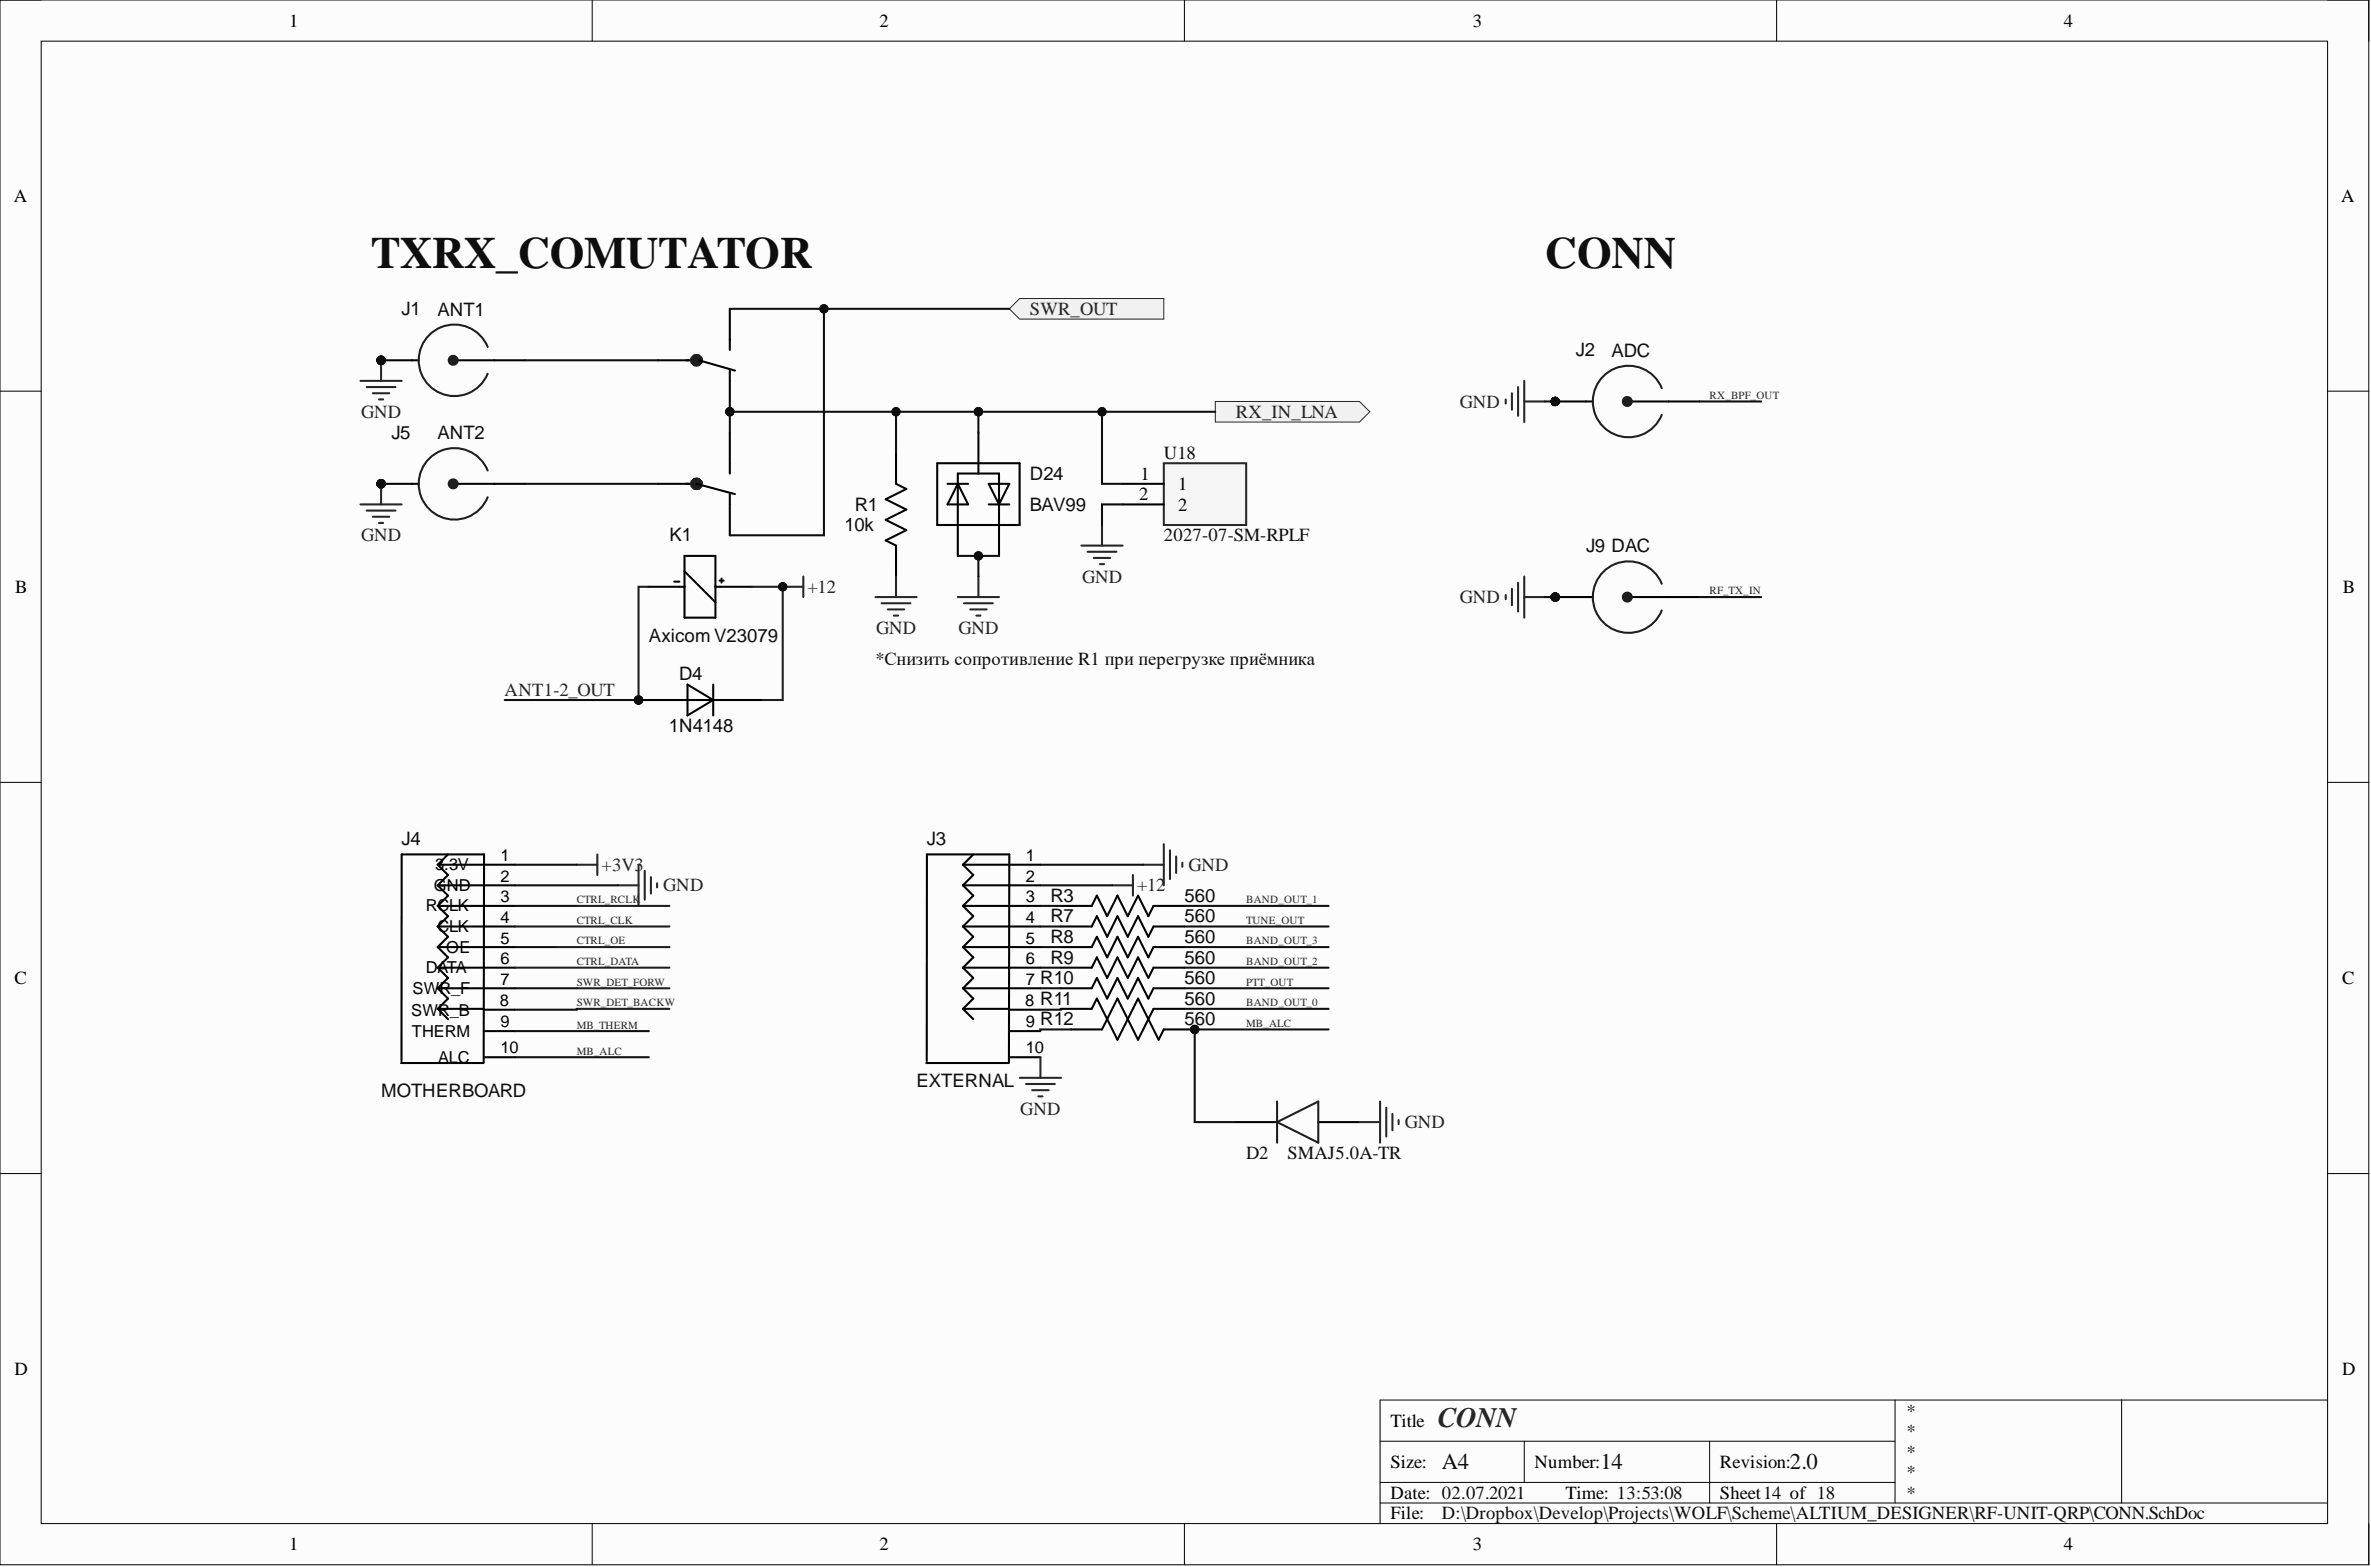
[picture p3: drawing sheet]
<svg xmlns="http://www.w3.org/2000/svg" width="292mm" height="193mm" viewBox="0 0 292 193" stroke-linecap="round" stroke-linejoin="round" font-family="sans-serif">
<defs><g id="words">
<g font-size="5.5" fill="#0e0e0e">
<text x="45.7" y="33">TXRX_COMUTATOR</text>
<text x="190.3" y="33">CONN</text>
</g>
<text font-size="3.5" fill="#262626" x="177.1" y="175.7">CONN</text>
<g font-size="2.8" fill="#0e0e0e">
<text x="177.6" y="180.9">A4</text>
<text x="197.2" y="180.9">14</text>
<text x="220.5" y="180.9">2.0</text>
</g>
<g font-size="2.3">
<text x="35.6" y="3.3">1</text>
<text x="108.4" y="3.3">2</text>
<text x="181.4" y="3.3">3</text>
<text x="254.3" y="3.3">4</text>
<text x="1.7" y="24.8">A</text>
<text x="288.4" y="24.8">A</text>
<text x="140.5" y="59.1">1</text>
<text x="140.3" y="61.6">2</text>
<text x="145.2" y="60.3">1</text>
<text x="145.2" y="62.9">2</text>
<text x="1.9" y="73">B</text>
<text x="288.6" y="73">B</text>
<text x="1.8" y="121.2">C</text>
<text x="288.5" y="121.2">C</text>
<text x="1.8" y="169.4">D</text>
<text x="288.5" y="169.4">D</text>
<text x="171.3" y="175.7">Title</text>
<text x="171.3" y="180.8">Size:</text>
<text x="171.3" y="184.6">Date: 02.07.2021</text>
<text x="189.1" y="180.8">Number:</text>
<text x="192.9" y="184.6">Time: 13:53:08</text>
<text x="211.9" y="180.8">Revision:</text>
<text x="211.9" y="184.6">Sheet14 of 18</text>
<text x="35.6" y="190.9">1</text>
<text x="108.4" y="190.9">2</text>
<text x="171.3" y="187.1">File:</text>
<text x="181.4" y="190.9">3</text>
<text x="254.3" y="190.9">4</text>
</g>
<g font-size="2.3" fill="#0e0e0e">
<text x="49.5" y="38.8">J1</text>
<text x="53.9" y="38.9">ANT1</text>
<text x="194.1" y="43.9">J2</text>
<text x="198.5" y="43.9">ADC</text>
<text x="48.2" y="54">J5</text>
<text x="53.9" y="54.1">ANT2</text>
<text x="126.9" y="59.1">D24</text>
<text x="143.4" y="56.5">U18</text>
<text x="104" y="65.4">10k</text>
<text x="105.3" y="62.9">R1</text>
<text x="126.9" y="62.9">BAV99</text>
<text x="82.5" y="66.7">K1</text>
<text x="143.4" y="66.7">2027-07-SM-RPLF</text>
<text x="195.4" y="67.9">J9 DAC</text>
<text x="79.9" y="79.1">Axicom V23079</text>
<text x="83.7" y="83.8">D4</text>
<text x="107.8" y="81.9">*Снизить сопротивление R1 при перегрузке приёмника</text>
<text x="82.4" y="90.1">1N4148</text>
<text x="49.5" y="104">J4</text>
<text x="114.2" y="104">J3</text>
<text x="129.4" y="111.1">R3</text>
<text x="129.4" y="113.6">R7</text>
<text x="145.9" y="111.1">560</text>
<text x="145.9" y="113.6">560</text>
<text x="129.4" y="116.1">R8</text>
<text x="129.4" y="118.7">R9</text>
<text x="145.9" y="116.1">560</text>
<text x="145.9" y="118.7">560</text>
<text x="145.9" y="121.2">560</text>
<text x="145.9" y="123.7">560</text>
<text x="145.9" y="126.3">560</text>
<text x="46.9" y="135.1">MOTHERBOARD</text>
<text x="112.9" y="133.9">EXTERNAL</text>
<text x="153.5" y="142.7">D2</text>
<text x="158.6" y="142.7">SMAJ5.0A-TR</text>
<text x="234.7" y="174.4">*</text>
<text x="234.7" y="177">*</text>
<text x="234.7" y="179.5">*</text>
<text x="234.7" y="182">*</text>
<text x="234.7" y="184.6">*</text>
<text x="177.6" y="187.1">D:\Dropbox\Develop\Projects\WOLF\Scheme\ALTIUM_DESIGNER\RF-UNIT-QRP\CONN.SchDoc</text>
</g>
<g font-size="2.3" fill="#262626">
<text x="126.9" y="38.8">SWR_OUT</text>
<text x="44.5" y="51.5">GND</text>
<text x="152.3" y="51.5">RX_IN_LNA</text>
<text x="179.8" y="50.2">GND</text>
<text x="44.5" y="66.7">GND</text>
<text x="133.3" y="71.8">GND</text>
<text x="99.5" y="73">+12</text>
<text x="179.8" y="74.3">GND</text>
<text x="107.9" y="78.1">GND</text>
<text x="118.1" y="78.1">GND</text>
<text x="62.2" y="85.7">ANT1-2_OUT</text>
<text x="74.1" y="107.2">+3V3</text>
<text x="146.4" y="107.2">GND</text>
<text x="81.7" y="109.8">GND</text>
<text x="140.1" y="109.8">+12</text>
<text x="125.7" y="137.3">GND</text>
<text x="173.1" y="138.9">GND</text>
</g>
<g font-size="2">
<text x="53.6" y="107.2">3.3V</text>
<text x="61.7" y="106.1">1</text>
<text x="126.4" y="106.1">1</text>
<text x="52.4" y="112.2">RCLK</text>
<text x="53.5" y="109.7">GND</text>
<text x="61.7" y="113.7">4</text>
<text x="61.7" y="111.1">3</text>
<text x="61.7" y="108.6">2</text>
<text x="126.4" y="113.7">4</text>
<text x="126.4" y="111.1">3</text>
<text x="126.4" y="108.6">2</text>
<text x="52.4" y="119.8">DATA</text>
<text x="53.9" y="114.8">CLK</text>
<text x="55" y="117.3">OE</text>
<text x="61.7" y="118.7">6</text>
<text x="61.7" y="116.2">5</text>
<text x="126.4" y="118.7">6</text>
<text x="126.4" y="116.2">5</text>
<text x="50.7" y="125.1">SWR_B</text>
<text x="50.8" y="122.4">SWR_F</text>
<text x="61.6" y="123.9">8</text>
<text x="61.7" y="121.3">7</text>
<text x="126.3" y="123.9">8 R11</text>
<text x="126.4" y="121.3">7 R10</text>
<text x="50.8" y="127.7">THERM</text>
<text x="54" y="130.9">ALC</text>
<text x="61.7" y="126.5">9</text>
<text x="61.7" y="129.7">10</text>
<text x="126.4" y="126.5">9 R12</text>
<text x="126.4" y="129.7">10</text>
</g>
<g font-size="1.4" fill="#262626">
<text x="210.6" y="49.1">RX_BPF_OUT</text>
<text x="210.6" y="73.2">RF_TX_IN</text>
<text x="71.1" y="111.2">CTRL_RCLK</text>
<text x="71.1" y="113.8">CTRL_CLK</text>
<text x="153.5" y="113.8">TUNE_OUT</text>
<text x="153.5" y="111.2">BAND_OUT_1</text>
<text x="71.1" y="116.3">CTRL_OE</text>
<text x="71.1" y="118.8">CTRL_DATA</text>
<text x="153.5" y="118.8">BAND_OUT_2</text>
<text x="153.5" y="116.3">BAND_OUT_3</text>
<text x="71.1" y="121.4">SWR_DET_FORW</text>
<text x="71.1" y="123.9">SWR_DET_BACKW</text>
<text x="153.5" y="123.9">BAND_OUT_0</text>
<text x="153.5" y="121.4">PTT_OUT</text>
<text x="71.1" y="126.7">MB_THERM</text>
<text x="71.1" y="129.9">MB_ALC</text>
<text x="153.5" y="126.4">MB_ALC</text>
</g>
</g></defs>
<path d="M0 0h291.8v192.7h-291.8z" fill-rule="evenodd" fill="#fcfcfc"/>
<path d="M0 0h291.8v192.7h-291.8z" fill="none" stroke="#000" stroke-width=".12"/>
<path d="M5.1 5.1h281.7v182.5h-281.7z" fill-rule="evenodd" fill="#fcfcfc"/>
<g fill="none" stroke="#000" stroke-width=".12">
<path d="M0 0h5.1M73 0v5.1M145.9 0v5.1M218.9 0v5.1M286.8 0h5v5.1M5.1 5.1h281.7v182.5h-281.7zM0 48.2h5.1M286.8 48.2h5M0 96.3h5.1M286.8 96.3h5M0 144.5h5.1M286.8 144.5h5"/>
<path d="M170 177.5h63.5M187.8 177.5v5.1M210.6 177.5v7.6M233.5 172.4v12.7M261.4 172.4v12.7M286.8 172.4h-116.8v15.2M73 187.6v5.1M145.9 187.6v5.1M170 185.1h116.8M170 182.6h63.5M218.9 187.6v5.1M291.8 187.6v5.1"/>
</g>
<g fill="none" stroke="#000" stroke-width=".25">
<path d="M53.9 119.2l1.3 1.2-1.3 1.3M53.9 119.2h9.5M53.9 116.6l1.3 1.3-1.3 1.3M53.9 116.6h9.5M53.9 114.1l1.3 1.3-1.3 1.2M53.9 114.1h9.5M53.9 111.6l1.3 1.2-1.3 1.3M53.9 111.6h9.5M53.9 109l1.3 1.3-1.3 1.3M53.9 109h9.5M53.9 106.5l1.3 1.3-1.3 1.2M53.9 106.5h9.5"/>
<path d="M55.2 105.2l-1.3 1.3M49.4 130.9h10.2M49.5 130.7v-25.5h10.1v25.7M53.9 124.2h5.7M53.9 124.2l1.3 1.3M53.9 121.7l1.3 1.3-1.3 1.2M53.9 121.7h9.5M59.6 124.3h3.8M59.6 127h3.8M59.7 130.2h3.8"/>
</g>
<g fill="none" stroke="#262626" stroke-width=".25">
<path d="M185.5 49.2v.5M186.3 48.4v2.1M187 47.7v3.5M187.8 46.9v5.1M187.8 49.4h2.5M185.5 73.3v.5M186.3 72.5v2M187 71.8v3.5M187.8 71v5.1M187.8 73.5h2.5M71.1 106.5h2.5M73.6 105.2v2.6"/>
<path d="M76.1 109h2.6M78.7 106.5v5.1M79.4 107.2v3.6M80.2 108v2M81 108.8v.5"/>
</g>
<circle cx="46.9" cy="44.4" r=".51" fill="#0e0e0e"/>
<circle cx="46.9" cy="44.4" r=".51" fill="none" stroke="#0e0e0e" stroke-width=".12"/>
<circle cx="46.9" cy="44.4" r=".51" fill="#0e0e0e"/>
<circle cx="46.9" cy="44.4" r=".51" fill="none" stroke="#0e0e0e" stroke-width=".12"/>
<circle cx="46.9" cy="44.4" r=".51" fill="#0e0e0e"/>
<circle cx="46.9" cy="44.4" r=".51" fill="none" stroke="#0e0e0e" stroke-width=".12"/>
<circle cx="46.9" cy="44.4" r=".51" fill="#0e0e0e"/>
<circle cx="46.9" cy="44.4" r=".51" fill="none" stroke="#0e0e0e" stroke-width=".12"/>
<path d="M50.7 44.4h.8M56.1 44.4h4.8" fill="none" stroke="#000" stroke-width=".25"/>
<circle cx="55.8" cy="44.4" r=".55" fill="#1c1c1c"/>
<g fill="none" stroke="#1c1c1c" stroke-width=".25">
<path d="M60.1 42.7a4.4 4.4 0 0 0-6.8-1.8 4.4 4.4 0 0 0 0 7 4.4 4.4 0 0 0 6.8-1.9"/>
<circle cx="55.8" cy="44.4" r=".55"/>
</g>
<path d="M46.9 44.4h3.9" fill="none" stroke="#000" stroke-width=".25"/>
<circle cx="46.9" cy="44.4" r=".51" fill="#0e0e0e"/>
<circle cx="46.9" cy="44.4" r=".51" fill="none" stroke="#0e0e0e" stroke-width=".12"/>
<path d="M46.9 44.4h.5M60.9 44.4h3.8" fill="none" stroke="#000" stroke-width=".25"/>
<circle cx="46.9" cy="44.4" r=".51" fill="#0e0e0e"/>
<circle cx="46.9" cy="44.4" r=".51" fill="none" stroke="#0e0e0e" stroke-width=".12"/>
<path d="M46.9 44.4h.5" fill="none" stroke="#000" stroke-width=".25"/>
<circle cx="46.9" cy="44.4" r=".51" fill="#0e0e0e"/>
<circle cx="46.9" cy="44.4" r=".51" fill="none" stroke="#0e0e0e" stroke-width=".12"/>
<path d="M46.9 44.4h.5" fill="none" stroke="#000" stroke-width=".25"/>
<circle cx="46.9" cy="44.4" r=".51" fill="#0e0e0e"/>
<circle cx="46.9" cy="44.4" r=".51" fill="none" stroke="#0e0e0e" stroke-width=".12"/>
<path d="M115.5 57h10.1v7.7h-10.1zM116.7 59.6h2.6M118 59.6l1.3 2.5h-2.6zM120.5 53.2v5.1M121.8 59.6h2.5l-1.2 2.5zM118 68.5v-10.2h5.1v10.2M121.8 62.1h2.5" fill="none" stroke="#000" stroke-width=".25"/>
<path d="M44.4 46.9h5.1M45.2 47.7h3.5M45.9 48.4h2.1M46.7 49.2h.5M46.9 44.4v2.5" fill="none" stroke="#262626" stroke-width=".25"/>
<circle cx="46.9" cy="44.4" r=".51" fill="#0e0e0e"/>
<circle cx="46.9" cy="44.4" r=".51" fill="none" stroke="#0e0e0e" stroke-width=".12"/>
<path d="M118 73.5h5.1M118.8 74.3h3.5M119.5 75h2.1M120.3 75.8h.5M120.5 71v2.5" fill="none" stroke="#262626" stroke-width=".25"/>
<path d="M149.7 49.4h17.8l1.3 1.3-1.3 1.3h-17.8z" fill-rule="evenodd" fill="#f0f0f0"/>
<path d="M149.7 49.4h17.8l1.3 1.3-1.3 1.3h-17.8z" fill="none" stroke="#262626" stroke-width=".12"/>
<path d="M124.3 38l1.3-1.2h17.8v2.5h-17.8z" fill-rule="evenodd" fill="#f0f0f0"/>
<path d="M124.3 38l1.3-1.2h17.8v2.5h-17.8z" fill="none" stroke="#262626" stroke-width=".12"/>
<circle cx="191.6" cy="49.4" r=".51" fill="#0e0e0e"/>
<circle cx="191.6" cy="49.4" r=".51" fill="none" stroke="#0e0e0e" stroke-width=".12"/>
<circle cx="191.6" cy="49.4" r=".51" fill="#0e0e0e"/>
<circle cx="191.6" cy="49.4" r=".51" fill="none" stroke="#0e0e0e" stroke-width=".12"/>
<circle cx="191.6" cy="49.4" r=".51" fill="#0e0e0e"/>
<circle cx="191.6" cy="49.4" r=".51" fill="none" stroke="#0e0e0e" stroke-width=".12"/>
<circle cx="191.6" cy="49.4" r=".51" fill="#0e0e0e"/>
<circle cx="191.6" cy="49.4" r=".51" fill="none" stroke="#0e0e0e" stroke-width=".12"/>
<path d="M195.4 49.4h.8M200.7 49.4h4.9" fill="none" stroke="#000" stroke-width=".25"/>
<circle cx="200.5" cy="49.4" r=".55" fill="#1c1c1c"/>
<g fill="none" stroke="#1c1c1c" stroke-width=".25">
<path d="M204.7 47.8a4.4 4.4 0 0 0-6.7-1.9 4.4 4.4 0 0 0 0 7 4.4 4.4 0 0 0 6.7-1.8"/>
<circle cx="200.5" cy="49.4" r=".55"/>
</g>
<path d="M191.6 49.4h3.8" fill="none" stroke="#000" stroke-width=".25"/>
<circle cx="191.6" cy="49.4" r=".51" fill="#0e0e0e"/>
<circle cx="191.6" cy="49.4" r=".51" fill="none" stroke="#0e0e0e" stroke-width=".12"/>
<path d="M191.6 49.4h.5M205.5 49.4h3.9" fill="none" stroke="#000" stroke-width=".25"/>
<circle cx="191.6" cy="49.4" r=".51" fill="#0e0e0e"/>
<circle cx="191.6" cy="49.4" r=".51" fill="none" stroke="#0e0e0e" stroke-width=".12"/>
<path d="M191.6 49.4h.5" fill="none" stroke="#000" stroke-width=".25"/>
<circle cx="191.6" cy="49.4" r=".51" fill="#0e0e0e"/>
<circle cx="191.6" cy="49.4" r=".51" fill="none" stroke="#0e0e0e" stroke-width=".12"/>
<path d="M191.6 49.4h.5" fill="none" stroke="#000" stroke-width=".25"/>
<circle cx="191.6" cy="49.4" r=".51" fill="#0e0e0e"/>
<circle cx="191.6" cy="49.4" r=".51" fill="none" stroke="#0e0e0e" stroke-width=".12"/>
<circle cx="191.6" cy="73.5" r=".51" fill="#0e0e0e"/>
<circle cx="191.6" cy="73.5" r=".51" fill="none" stroke="#0e0e0e" stroke-width=".12"/>
<circle cx="191.6" cy="73.5" r=".51" fill="#0e0e0e"/>
<circle cx="191.6" cy="73.5" r=".51" fill="none" stroke="#0e0e0e" stroke-width=".12"/>
<circle cx="191.6" cy="73.5" r=".51" fill="#0e0e0e"/>
<circle cx="191.6" cy="73.5" r=".51" fill="none" stroke="#0e0e0e" stroke-width=".12"/>
<circle cx="191.6" cy="73.5" r=".51" fill="#0e0e0e"/>
<circle cx="191.6" cy="73.5" r=".51" fill="none" stroke="#0e0e0e" stroke-width=".12"/>
<path d="M195.4 73.5h.8M200.7 73.5h4.9" fill="none" stroke="#000" stroke-width=".25"/>
<circle cx="200.5" cy="73.5" r=".55" fill="#1c1c1c"/>
<g fill="none" stroke="#1c1c1c" stroke-width=".25">
<path d="M204.7 71.9a4.4 4.4 0 0 0-6.7-1.9 4.4 4.4 0 0 0 0 7 4.4 4.4 0 0 0 6.7-1.8"/>
<circle cx="200.5" cy="73.5" r=".55"/>
</g>
<path d="M191.6 73.5h3.8" fill="none" stroke="#000" stroke-width=".25"/>
<circle cx="191.6" cy="73.5" r=".51" fill="#0e0e0e"/>
<circle cx="191.6" cy="73.5" r=".51" fill="none" stroke="#0e0e0e" stroke-width=".12"/>
<path d="M191.6 73.5h.5M205.5 73.5h3.9" fill="none" stroke="#000" stroke-width=".25"/>
<circle cx="191.6" cy="73.5" r=".51" fill="#0e0e0e"/>
<circle cx="191.6" cy="73.5" r=".51" fill="none" stroke="#0e0e0e" stroke-width=".12"/>
<path d="M191.6 73.5h.5" fill="none" stroke="#000" stroke-width=".25"/>
<circle cx="191.6" cy="73.5" r=".51" fill="#0e0e0e"/>
<circle cx="191.6" cy="73.5" r=".51" fill="none" stroke="#0e0e0e" stroke-width=".12"/>
<path d="M191.6 73.5h.5" fill="none" stroke="#000" stroke-width=".25"/>
<circle cx="191.6" cy="73.5" r=".51" fill="#0e0e0e"/>
<circle cx="191.6" cy="73.5" r=".51" fill="none" stroke="#0e0e0e" stroke-width=".12"/>
<g fill="none" stroke="#000" stroke-width=".25">
<path d="M118.6 119.2l1.3 1.2-1.3 1.3M118.6 119.2h9.6M118.6 116.6l1.3 1.3-1.3 1.3M118.6 116.6h9.6M118.6 114.1l1.3 1.3-1.3 1.2M118.6 114.1h9.6M118.6 111.6l1.3 1.2-1.3 1.3M118.6 111.6h9.6M118.6 109l1.3 1.3-1.3 1.3M118.6 109h9.6M118.6 106.5l1.3 1.3-1.3 1.2M118.6 106.5h9.6"/>
<path d="M119.9 105.2l-1.3 1.3M114.1 130.9h10.2M114.2 130.7v-25.5h10.1v25.7M118.6 124.2h5.7M118.6 124.2l1.3 1.3M118.6 121.7l1.3 1.3-1.3 1.2M118.6 121.7h9.6M124.3 124.3h3.8M124.3 127h3.9M124.4 130.2h3.8"/>
</g>
<path d="M137 109h2.6M139.6 107.8v2.5M140.8 106.5h2.6M143.4 104v5M144.1 104.7v3.6M144.9 105.5v2M145.7 106.2v.5" fill="none" stroke="#262626" stroke-width=".25"/>
<circle cx="46.9" cy="59.6" r=".51" fill="#0e0e0e"/>
<circle cx="46.9" cy="59.6" r=".51" fill="none" stroke="#0e0e0e" stroke-width=".12"/>
<circle cx="46.9" cy="59.6" r=".51" fill="#0e0e0e"/>
<circle cx="46.9" cy="59.6" r=".51" fill="none" stroke="#0e0e0e" stroke-width=".12"/>
<circle cx="46.9" cy="59.6" r=".51" fill="#0e0e0e"/>
<circle cx="46.9" cy="59.6" r=".51" fill="none" stroke="#0e0e0e" stroke-width=".12"/>
<circle cx="46.9" cy="59.6" r=".51" fill="#0e0e0e"/>
<circle cx="46.9" cy="59.6" r=".51" fill="none" stroke="#0e0e0e" stroke-width=".12"/>
<path d="M50.7 59.6h.8M56.1 59.6h4.8" fill="none" stroke="#000" stroke-width=".25"/>
<circle cx="55.8" cy="59.6" r=".55" fill="#1c1c1c"/>
<g fill="none" stroke="#1c1c1c" stroke-width=".25">
<path d="M60.1 57.9a4.4 4.4 0 0 0-6.8-1.8 4.4 4.4 0 0 0 0 7 4.4 4.4 0 0 0 6.8-1.9"/>
<circle cx="55.8" cy="59.6" r=".55"/>
</g>
<path d="M46.9 59.6h3.9" fill="none" stroke="#000" stroke-width=".25"/>
<circle cx="46.9" cy="59.6" r=".51" fill="#0e0e0e"/>
<circle cx="46.9" cy="59.6" r=".51" fill="none" stroke="#0e0e0e" stroke-width=".12"/>
<path d="M46.9 59.6h.5M60.9 59.6h3.8" fill="none" stroke="#000" stroke-width=".25"/>
<circle cx="46.9" cy="59.6" r=".51" fill="#0e0e0e"/>
<circle cx="46.9" cy="59.6" r=".51" fill="none" stroke="#0e0e0e" stroke-width=".12"/>
<path d="M46.9 59.6h.5" fill="none" stroke="#000" stroke-width=".25"/>
<circle cx="46.9" cy="59.6" r=".51" fill="#0e0e0e"/>
<circle cx="46.9" cy="59.6" r=".51" fill="none" stroke="#0e0e0e" stroke-width=".12"/>
<path d="M46.9 59.6h.5" fill="none" stroke="#000" stroke-width=".25"/>
<circle cx="46.9" cy="59.6" r=".51" fill="#0e0e0e"/>
<circle cx="46.9" cy="59.6" r=".51" fill="none" stroke="#0e0e0e" stroke-width=".12"/>
<path d="M46.9 59.6v2.5M44.4 62.1h5.1M45.2 62.9h3.5M45.9 63.6h2.1M46.7 64.4h.5" fill="none" stroke="#262626" stroke-width=".25"/>
<circle cx="46.9" cy="59.6" r=".51" fill="#0e0e0e"/>
<circle cx="46.9" cy="59.6" r=".51" fill="none" stroke="#0e0e0e" stroke-width=".12"/>
<path d="M130.7 111.6h3.8l.6-1.3 1.3 2.5 1.3-2.5 1.2 2.5 1.3-2.5 1.3 2.5 .6-1.2h3.8M130.7 116.6h3.8l.6-1.2 1.3 2.5 1.3-2.5 1.2 2.5 1.3-2.5 1.3 2.5 .6-1.3h3.8M130.7 114.1h3.8l.6-1.3 1.3 2.6 1.3-2.6 1.2 2.6 1.3-2.6 1.3 2.6 .6-1.3h3.8M130.7 119.2h3.8l.6-1.3 1.3 2.5 1.3-2.5 1.2 2.5 1.3-2.5 1.3 2.5 .6-1.2h3.8M130.7 121.7h3.8l.6-1.3 1.3 2.6 1.3-2.6 1.2 2.6 1.3-2.6 1.3 2.6 .6-1.3h3.8M130.7 124.2h3.8l.6-1.2 1.3 2.5 1.3-2.5 1.2 2.5 1.3-2.5 1.3 2.5 .6-1.3h3.8M152.3 138.2h5M162.4 138.2h5.1" fill="none" stroke="#000" stroke-width=".25"/>
<path d="M157.3 138.2l5.1-2.6v5.1zM157.3 135.6v5.1" fill="none" stroke="#1c1c1c" stroke-width=".25"/>
<path d="M167.5 138.2h2.5M170 135.6v5.1M170.8 136.4v3.6M171.5 137.2v2M172.3 137.9v.5" fill="none" stroke="#262626" stroke-width=".25"/>
<circle cx="147.2" cy="126.8" r=".51" fill="#0e0e0e"/>
<circle cx="147.2" cy="126.8" r=".51" fill="none" stroke="#0e0e0e" stroke-width=".12"/>
<path d="M132 126.8h3.8l.6-1.3 1.3 2.5 1.2-2.5 1.3 2.5 1.3-2.5 1.2 2.5 .7-1.2h3.8" fill="none" stroke="#000" stroke-width=".25"/>
<circle cx="147.2" cy="126.8" r=".51" fill="#0e0e0e"/>
<circle cx="147.2" cy="126.8" r=".51" fill="none" stroke="#0e0e0e" stroke-width=".12"/>
<path d="M125.6 132.7h5.1M126.4 133.5h3.6M127.2 134.3h2M127.9 135h.5M128.2 130.2v2.5" fill="none" stroke="#262626" stroke-width=".25"/>
<circle cx="78.7" cy="86.2" r=".51" fill="#0e0e0e"/>
<circle cx="78.7" cy="86.2" r=".51" fill="none" stroke="#0e0e0e" stroke-width=".12"/>
<path d="M78.7 86.2h11.4M84.7 84.3l3.2 1.9-3.2 1.9zM87.9 84.3v3.8" fill="none" stroke="#000" stroke-width=".25"/>
<circle cx="78.7" cy="86.2" r=".51" fill="#0e0e0e"/>
<circle cx="78.7" cy="86.2" r=".51" fill="none" stroke="#0e0e0e" stroke-width=".12"/>
<path d="M90.1 86.2h3.8" fill="none" stroke="#000" stroke-width=".25"/>
<path d="M96.4 72.3h2.6M99 71v2.5" fill="none" stroke="#262626" stroke-width=".25"/>
<circle cx="96.4" cy="72.3" r=".51" fill="#0e0e0e"/>
<circle cx="96.4" cy="72.3" r=".51" fill="none" stroke="#0e0e0e" stroke-width=".12"/>
<circle cx="89.9" cy="50.7" r=".51" fill="#0e0e0e"/>
<circle cx="89.9" cy="50.7" r=".51" fill="none" stroke="#0e0e0e" stroke-width=".12"/>
<g fill="none" stroke="#000" stroke-width=".25">
<path d="M89.9 38v5.1M81 59.6h4.8l4.7 1.2M81 44.4h4.8M86.1 44.4l4.4 1.2M89.9 45.6v5.1M89.9 53.2v5.1M79.8 72.3h3.9M83.1 71.6h.6M83.7 72.3h.6M84.3 68.5h3.8v7.6h-3.8zM84.3 70.4l3.8 3.8M88.1 72.3h.7"/>
<path d="M88.6 71.5h.6M88.8 72.3h3.8M88.9 71.2v.6M89.9 60.8v5.1"/>
</g>
<g fill="none" stroke="#1c1c1c" stroke-width="1.3">
<circle cx="85.8" cy="59.6" r=".13"/>
<circle cx="85.8" cy="44.4" r=".13"/>
</g>
<circle cx="89.9" cy="50.7" r=".51" fill="#0e0e0e"/>
<circle cx="89.9" cy="50.7" r=".51" fill="none" stroke="#0e0e0e" stroke-width=".12"/>
<path d="M110.4 55.8v3.8l1.3 .6-2.6 1.3 2.6 1.3-2.6 1.2 2.6 1.3-2.6 1.3 1.3 .6v3.8" fill="none" stroke="#000" stroke-width=".25"/>
<path d="M107.8 73.5h5.1M108.6 74.3h3.6M109.4 75h2M110.1 75.8h.5M110.4 71v2.5" fill="none" stroke="#262626" stroke-width=".25"/>
<path d="M143.4 57h10.1v7.7h-10.1z" fill-rule="evenodd" fill="#f5f5f5"/>
<path d="M143.4 57h10.1v7.7h-10.1z" fill="none" stroke="#262626" stroke-width=".25"/>
<path d="M138.3 59.6h5.1M138.3 62.1h5.1" fill="none" stroke="#000" stroke-width=".25"/>
<path d="M190.3 49.4h1.3M63.4 106.5h7.7M63.4 109h12.7M63.4 111.6h7.7M63.4 116.6h5.1M63.4 121.7h7.7" fill="none" stroke="#0e0e0e" stroke-width=".25"/>
<path d="M63.4 114.1h19.1M63.4 119.2h19.1M68.5 116.6h14M71.1 111.6h11.4M71.1 121.7h11.4M71.1 124.2h11.4" fill="none" stroke="#1c1c1c" stroke-width=".25"/>
<circle cx="191.6" cy="49.4" r=".51" fill="#0e0e0e"/>
<circle cx="191.6" cy="49.4" r=".51" fill="none" stroke="#0e0e0e" stroke-width=".12"/>
<path d="M190.3 73.5h1.3" fill="none" stroke="#0e0e0e" stroke-width=".25"/>
<circle cx="191.6" cy="73.5" r=".51" fill="#0e0e0e"/>
<circle cx="191.6" cy="73.5" r=".51" fill="none" stroke="#0e0e0e" stroke-width=".12"/>
<path d="M209.4 49.4h7.6M120.5 68.5v2.5M209.4 73.5h7.6" fill="none" stroke="#0e0e0e" stroke-width=".25"/>
<circle cx="120.5" cy="68.5" r=".51" fill="#0e0e0e"/>
<circle cx="120.5" cy="68.5" r=".51" fill="none" stroke="#0e0e0e" stroke-width=".12"/>
<g fill="none" stroke="#0e0e0e" stroke-width=".25">
<path d="M128.2 109h8.8M128.2 106.5h12.6M128.2 111.6h2.5M128.2 114.1h2.5M128.2 116.6h2.5M128.2 119.2h2.5M145.9 111.6h17.8M145.9 114.1h17.8M145.9 116.6h17.8M145.9 119.2h17.8M63.4 127h16.5M63.5 130.2h16.4"/>
<path d="M128.2 121.7h2.5M132 126.8h-3.8v.2M145.9 121.7h17.8M145.9 124.2h17.8M163.7 126.8h-16.5v11.4h5.1"/>
</g>
<circle cx="147.2" cy="126.8" r=".51" fill="#0e0e0e"/>
<circle cx="147.2" cy="126.8" r=".51" fill="none" stroke="#0e0e0e" stroke-width=".12"/>
<path d="M62.2 86.2h16.5M71.1 124.2v.1h-7.7M130.7 124.2v.1h-2.6" fill="none" stroke="#0e0e0e" stroke-width=".25"/>
<circle cx="78.7" cy="86.2" r=".51" fill="#0e0e0e"/>
<circle cx="78.7" cy="86.2" r=".51" fill="none" stroke="#0e0e0e" stroke-width=".12"/>
<path d="M92.6 72.3h3.8v13.9h-2.5" fill="none" stroke="#1c1c1c" stroke-width=".25"/>
<circle cx="96.4" cy="72.3" r=".51" fill="#0e0e0e"/>
<circle cx="96.4" cy="72.3" r=".51" fill="none" stroke="#0e0e0e" stroke-width=".12"/>
<path d="M79.8 72.3h-1.1v13.9" fill="none" stroke="#1c1c1c" stroke-width=".25"/>
<circle cx="78.7" cy="86.2" r=".51" fill="#0e0e0e"/>
<circle cx="78.7" cy="86.2" r=".51" fill="none" stroke="#0e0e0e" stroke-width=".12"/>
<path d="M89.9 38h11.6M64.7 59.6h16.3M64.7 44.4h16.3" fill="none" stroke="#0e0e0e" stroke-width=".25"/>
<circle cx="101.5" cy="38" r=".51" fill="#0e0e0e"/>
<circle cx="101.5" cy="38" r=".51" fill="none" stroke="#0e0e0e" stroke-width=".12"/>
<path d="M124.3 38h-22.8v27.9h-11.6" fill="none" stroke="#0e0e0e" stroke-width=".25"/>
<circle cx="101.5" cy="38" r=".51" fill="#0e0e0e"/>
<circle cx="101.5" cy="38" r=".51" fill="none" stroke="#0e0e0e" stroke-width=".12"/>
<path d="M120.5 50.7v2.5" fill="none" stroke="#0e0e0e" stroke-width=".25"/>
<circle cx="120.5" cy="50.7" r=".51" fill="#0e0e0e"/>
<circle cx="120.5" cy="50.7" r=".51" fill="none" stroke="#0e0e0e" stroke-width=".12"/>
<path d="M118 68.5h5.1" fill="none" stroke="#0e0e0e" stroke-width=".25"/>
<circle cx="120.5" cy="68.5" r=".51" fill="#0e0e0e"/>
<circle cx="120.5" cy="68.5" r=".51" fill="none" stroke="#0e0e0e" stroke-width=".12"/>
<path d="M120.5 50.7h29.2" fill="none" stroke="#0e0e0e" stroke-width=".25"/>
<circle cx="120.5" cy="50.7" r=".51" fill="#0e0e0e"/>
<circle cx="120.5" cy="50.7" r=".51" fill="none" stroke="#0e0e0e" stroke-width=".12"/>
<circle cx="135.8" cy="50.7" r=".51" fill="#0e0e0e"/>
<circle cx="135.8" cy="50.7" r=".51" fill="none" stroke="#0e0e0e" stroke-width=".12"/>
<path d="M110.4 50.7v5.1" fill="none" stroke="#0e0e0e" stroke-width=".25"/>
<circle cx="110.4" cy="50.7" r=".51" fill="#0e0e0e"/>
<circle cx="110.4" cy="50.7" r=".51" fill="none" stroke="#0e0e0e" stroke-width=".12"/>
<path d="M120.5 50.7h-30.6v2.5" fill="none" stroke="#0e0e0e" stroke-width=".25"/>
<circle cx="89.9" cy="50.7" r=".51" fill="#0e0e0e"/>
<circle cx="89.9" cy="50.7" r=".51" fill="none" stroke="#0e0e0e" stroke-width=".12"/>
<circle cx="110.4" cy="50.7" r=".51" fill="#0e0e0e"/>
<circle cx="110.4" cy="50.7" r=".51" fill="none" stroke="#0e0e0e" stroke-width=".12"/>
<circle cx="120.5" cy="50.7" r=".51" fill="#0e0e0e"/>
<circle cx="120.5" cy="50.7" r=".51" fill="none" stroke="#0e0e0e" stroke-width=".12"/>
<path d="M135.8 50.7v8.9h2.5" fill="none" stroke="#0e0e0e" stroke-width=".25"/>
<circle cx="135.8" cy="50.7" r=".51" fill="#0e0e0e"/>
<circle cx="135.8" cy="50.7" r=".51" fill="none" stroke="#0e0e0e" stroke-width=".12"/>
<path d="M133.2 67.2h5.1M134 67.9h3.5M134.7 68.7h2.1M135.5 69.5h.5M135.8 64.7v2.5" fill="none" stroke="#262626" stroke-width=".25"/>
<path d="M138.3 62.1h-2.5v2.6" fill="none" stroke="#0e0e0e" stroke-width=".25"/>
<use href="#words"/>
</svg>
